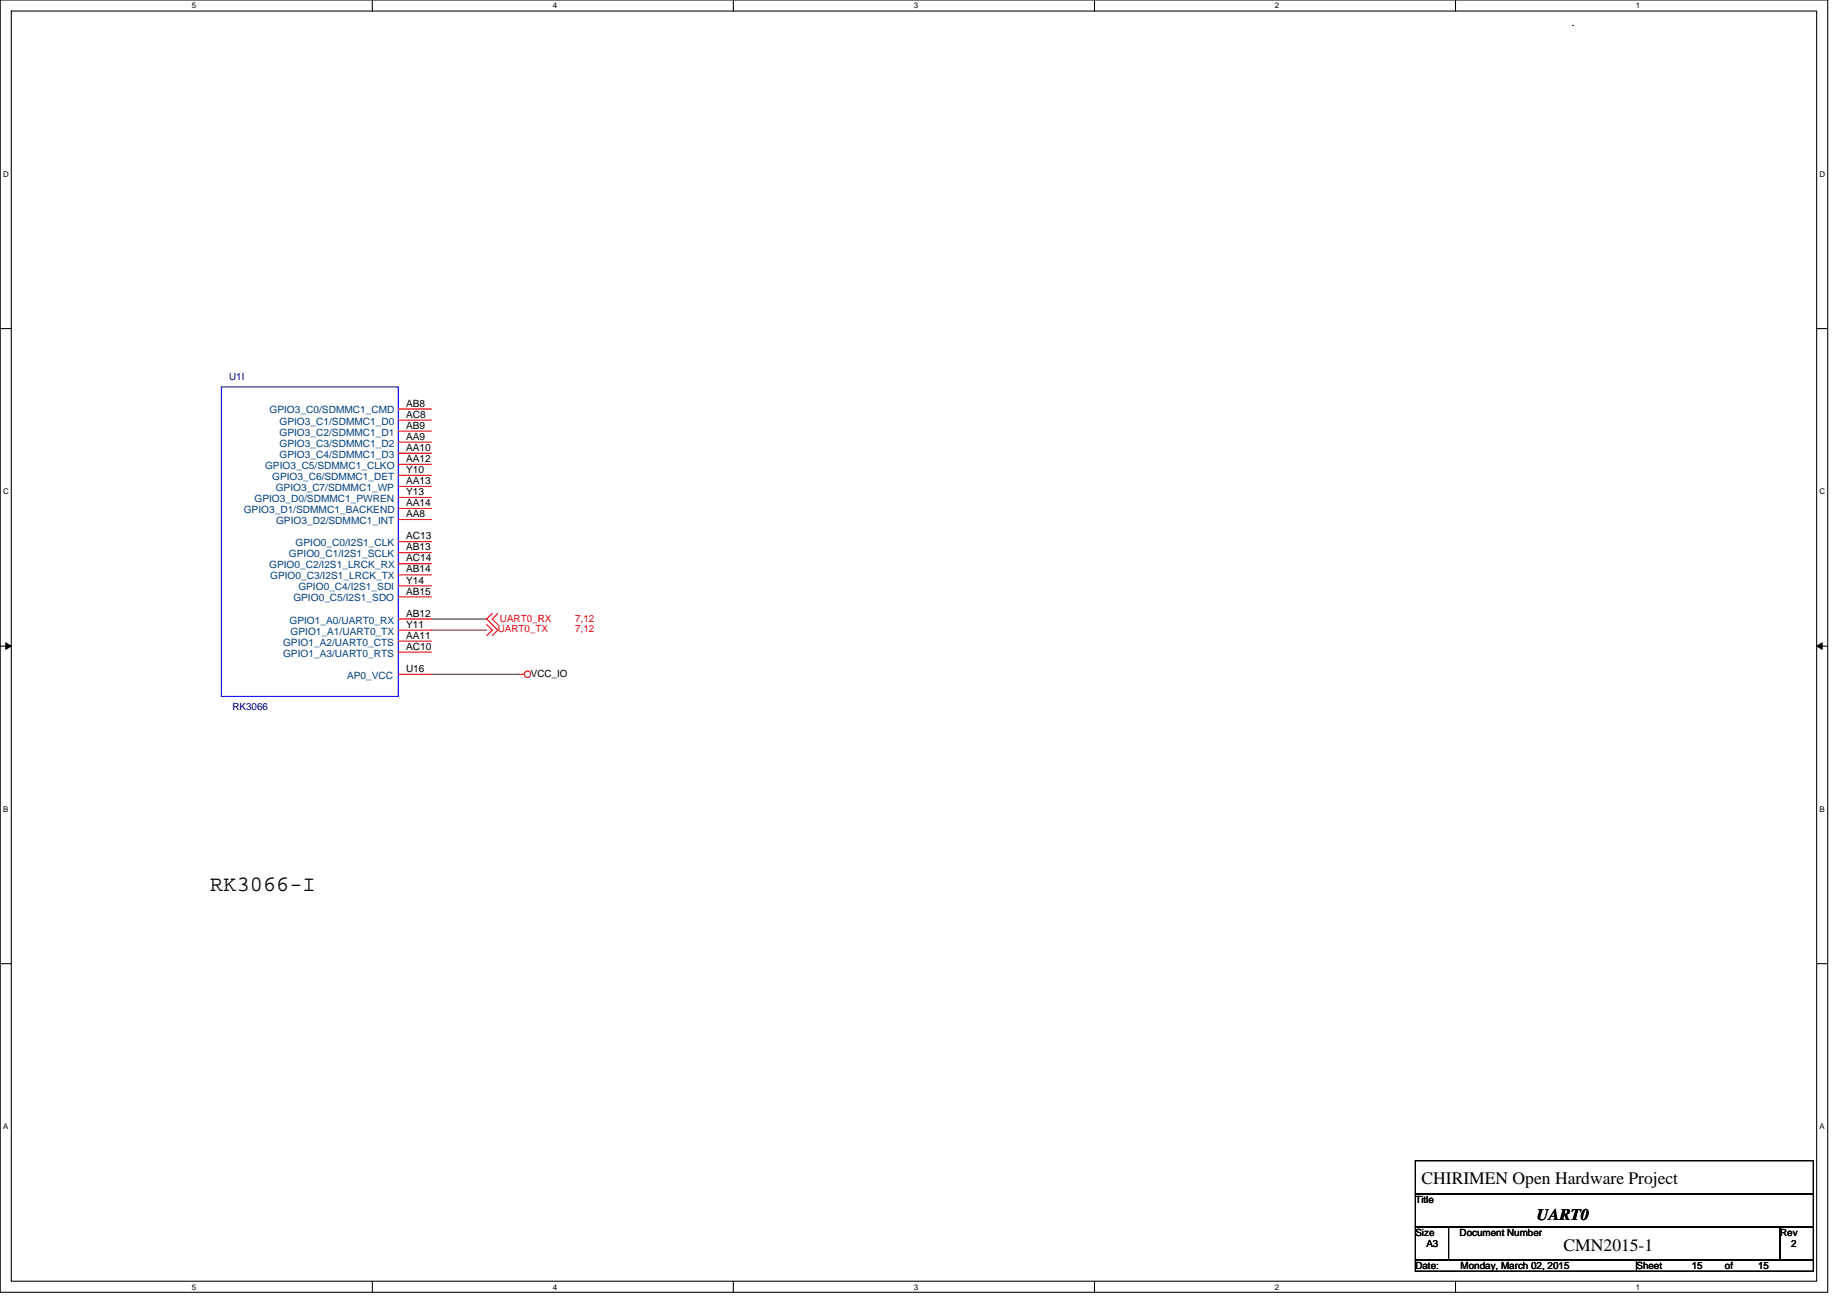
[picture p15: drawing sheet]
<svg xmlns="http://www.w3.org/2000/svg" width="297mm" height="210mm" viewBox="0 0 297 210" stroke-linecap="round" stroke-linejoin="round" font-family="sans-serif">
<defs><g id="words">
<text font-size="3.5" x="33.8" y="143.3">RK3066-I</text>
<g font-size="2.8">
<text x="228.6" y="190.5">CHIRIMEN Open Hardware Project</text>
<text x="251.5" y="201.1">CMN2015-1</text>
</g>
<text font-size="2.6" x="247.2" y="196.2">UART0</text>
<g font-size="1.6" fill="#000080">
<text x="36.8" y="61.2">U1I</text>
<text x="37.4" y="114.2">RK3066</text>
</g>
<g font-size="1.6">
<text x="65.3" y="65.4">AB8</text>
<text x="65.3" y="67.2">AC8</text>
<text x="65.3" y="69">AB9</text>
<text x="65.3" y="70.7">AA9</text>
<text x="65.3" y="77.9">AA13</text>
<text x="65.3" y="74.3">AA12</text>
<text x="65.3" y="76.1">Y10</text>
<text x="65.3" y="72.5">AA10</text>
<text x="65.3" y="83.2">AA8</text>
<text x="65.3" y="81.4">AA14</text>
<text x="65.3" y="79.6">Y13</text>
<text x="65.3" y="88.5">AB13</text>
<text x="65.3" y="86.7">AC13</text>
<text x="65.3" y="93.9">Y14</text>
<text x="65.3" y="92.1">AB14</text>
<text x="65.3" y="95.6">AB15</text>
<text x="65.3" y="90.3">AC14</text>
<text x="65.3" y="101">Y11</text>
<text x="65.3" y="99.2">AB12</text>
<text x="65.3" y="102.7">AA11</text>
<text x="65.3" y="104.5">AC10</text>
<text x="65.3" y="108.1">U16</text>
<text x="85.4" y="108.8">VCC_IO</text>
<text x="227.6" y="193.4">Title</text>
<text x="227.6" y="198.8">Size</text>
<text x="229.4" y="200.6">A3</text>
<text x="234.7" y="198.8">Document Number</text>
<text x="286.3" y="198.8">Rev</text>
<text x="288.1" y="200.6">2</text>
<text x="227.6" y="204.1">Date:</text>
<text x="234.9" y="204.1">Monday, March 02, 2015</text>
<text x="263.2" y="204.1">Sheet</text>
<text x="272.1" y="204.1">15</text>
<text x="277.4" y="204.1">of</text>
<text x="282.7" y="204.1">15</text>
</g>
<g font-size="1.6" fill="#004080">
<text x="43.3" y="66.5">GPIO3_C0/SDMMC1_CMD</text>
<text x="45" y="68.3">GPIO3_C1/SDMMC1_D0</text>
<text x="45" y="70.1">GPIO3_C2/SDMMC1_D1</text>
<text x="45" y="71.8">GPIO3_C3/SDMMC1_D2</text>
<text x="42.6" y="75.4">GPIO3_C5/SDMMC1_CLKO</text>
<text x="43.8" y="77.2">GPIO3_C6/SDMMC1_DET</text>
<text x="45" y="73.6">GPIO3_C4/SDMMC1_D3</text>
<text x="39.2" y="82.5">GPIO3_D1/SDMMC1_BACKEND</text>
<text x="40.9" y="80.7">GPIO3_D0/SDMMC1_PWREN</text>
<text x="44.3" y="79">GPIO3_C7/SDMMC1_WP</text>
<text x="44.4" y="84.3">GPIO3_D2/SDMMC1_INT</text>
<text x="46.5" y="89.6">GPIO0_C1/I2S1_SCLK</text>
<text x="47.5" y="87.8">GPIO0_C0/I2S1_CLK</text>
<text x="43.3" y="91.4">GPIO0_C2/I2S1_LRCK_RX</text>
<text x="43.5" y="93.2">GPIO0_C3/I2S1_LRCK_TX</text>
<text x="48" y="95">GPIO0_C4/I2S1_SDI</text>
<text x="46.6" y="100.3">GPIO1_A0/UART0_RX</text>
<text x="47.2" y="96.7">GPIO0_C5/I2S1_SDO</text>
<text x="45.5" y="103.8">GPIO1_A2/UART0_CTS</text>
<text x="45.5" y="105.6">GPIO1_A3/UART0_RTS</text>
<text x="46.7" y="102.1">GPIO1_A1/UART0_TX</text>
<text x="55.8" y="109.2">AP0_VCC</text>
</g>
<g font-size="1.6" fill="#f00">
<text x="80" y="101.7">UART0_TX</text>
<text x="80.4" y="100.1">UART0_RX</text>
<text x="92.5" y="100.1">7,12</text>
<text x="92.5" y="101.7">7,12</text>
</g>
<g font-size="1.3">
<text x="30.8" y="1.3">5</text>
<text x="88.9" y="1.3">4</text>
<text x="147" y="1.3">3</text>
<text x="205" y="1.3">2</text>
<text x="263.1" y="1.3">1</text>
<text x=".5" y="28.4">D</text>
<text x="292.6" y="28.4">D</text>
<text x=".5" y="79.5">C</text>
<text x="292.6" y="79.5">C</text>
<text x=".5" y="130.6">B</text>
<text x="292.6" y="130.6">B</text>
<text x=".5" y="181.7">A</text>
<text x="292.6" y="181.7">A</text>
<text x="30.8" y="207.4">5</text>
<text x="88.9" y="207.4">4</text>
<text x="147" y="207.4">3</text>
<text x="205" y="207.4">2</text>
<text x="263.1" y="207.4">1</text>
</g>
</g></defs>
<path d="M0 0h293.9v207.9h-293.9zM1.8 1.8h290.4v204.3h-290.4z" fill="none" stroke="#000" stroke-width=".17"/>
<g fill="#fff">
<path d="M30.8 .2h.7v1.4h-.7z"/>
<path d="M30.8 206.3h.7v1.4h-.7z"/>
</g>
<path d="M59.9 0v1.8M59.9 206.1v1.8" fill="none" stroke="#000" stroke-width=".17"/>
<g fill="#fff">
<path d="M88.9 .2h.7v1.4h-.7z"/>
<path d="M88.9 206.3h.7v1.4h-.7z"/>
</g>
<path d="M117.9 0v1.8M117.9 206.1v1.8" fill="none" stroke="#000" stroke-width=".17"/>
<g fill="#fff">
<path d="M147 .2h.7v1.4h-.7z"/>
<path d="M147 206.3h.7v1.4h-.7z"/>
</g>
<path d="M176 0v1.8M176 206.1v1.8" fill="none" stroke="#000" stroke-width=".17"/>
<g fill="#fff">
<path d="M205 .2h.7v1.4h-.7z"/>
<path d="M205 206.3h.7v1.4h-.7z"/>
</g>
<path d="M234.1 0v1.8M234.1 206.1v1.8" fill="none" stroke="#000" stroke-width=".17"/>
<g fill="#fff">
<path d="M263.1 .2h.7v1.4h-.7z"/>
<path d="M263.1 206.3h.7v1.4h-.7z"/>
<path d="M.5 27.3h.9v1.4h-.9z"/>
<path d="M292.6 27.3h.9v1.4h-.9z"/>
<path d="M.5 78.4h.9v1.4h-.9z"/>
<path d="M292.6 78.4h.9v1.4h-.9z"/>
</g>
<path d="M0 52.9h1.8M292.2 52.9h1.7" fill="none" stroke="#000" stroke-width=".17"/>
<g fill="#fff">
<path d="M.5 129.5h.8v1.4h-.8z"/>
<path d="M292.6 129.5h.9v1.4h-.9z"/>
</g>
<path d="M0 103.9h1.8M292.2 103.9h1.7" fill="none" stroke="#000" stroke-width=".17"/>
<path d="M.9 103.4l.9 .5-.9 .5zM292.2 103.9l.8-.5v1z" fill="#000" stroke="#000" stroke-width=".16"/>
<g fill="#fff">
<path d="M.5 180.5h.8v1.4h-.8z"/>
<path d="M292.6 180.5h.9v1.4h-.9z"/>
</g>
<path d="M252.9 4.1h.1M0 155h1.8M292.2 155h1.7M227.6 186.7h64v5.3h-64zM227.6 192h64v5.4h-64zM227.6 197.4h5.4v5.3h-5.4zM233 197.4h53.3v5.3h-53.3zM286.3 197.4h5.3v5.3h-5.3zM227.6 202.7h35.6v1.8h-35.6zM263.2 202.7h28.4v1.8h-28.4z" fill="none" stroke="#000" stroke-width=".17"/>
<path d="M69.4 99.6h8.9M69.4 108.5h14.2M69.4 101.3h8.9" fill="none" stroke="#800040" stroke-width=".17"/>
<g fill="none" stroke="#f00" stroke-width=".17">
<path d="M64 74.7h5.4M64 65.8h5.4M64 67.6h5.4M64 69.3h5.4M64 71.1h5.4M64 72.9h5.4M64 76.5h5.4M64 78.2h5.4M64 99.6h5.4M64 80h5.4M64 81.8h5.4M64 83.6h5.4"/>
<path d="M64 87.1h5.4M64 88.9h5.4M64 90.7h5.4M64 92.5h5.4M64 94.2h5.4M64 96h5.4M79.2 98.7l-.9 .9 1.7 1.7-.8 .9M80 98.7l-.8 .9 .8 .9M64 101.3h5.4M64 103.1h5.4M64 104.9h5.4M64 108.5h5.4"/>
<path d="M78.3 100.5l.9 .8-.9 .9M83.6 108.5h.7"/>
<circle cx="84.8" cy="108.4" r=".52"/>
</g>
<path d="M35.6 62.2h28.4v49.8h-28.4z" fill="none" stroke="#00f" stroke-width=".17"/>
<use href="#words"/>
</svg>
